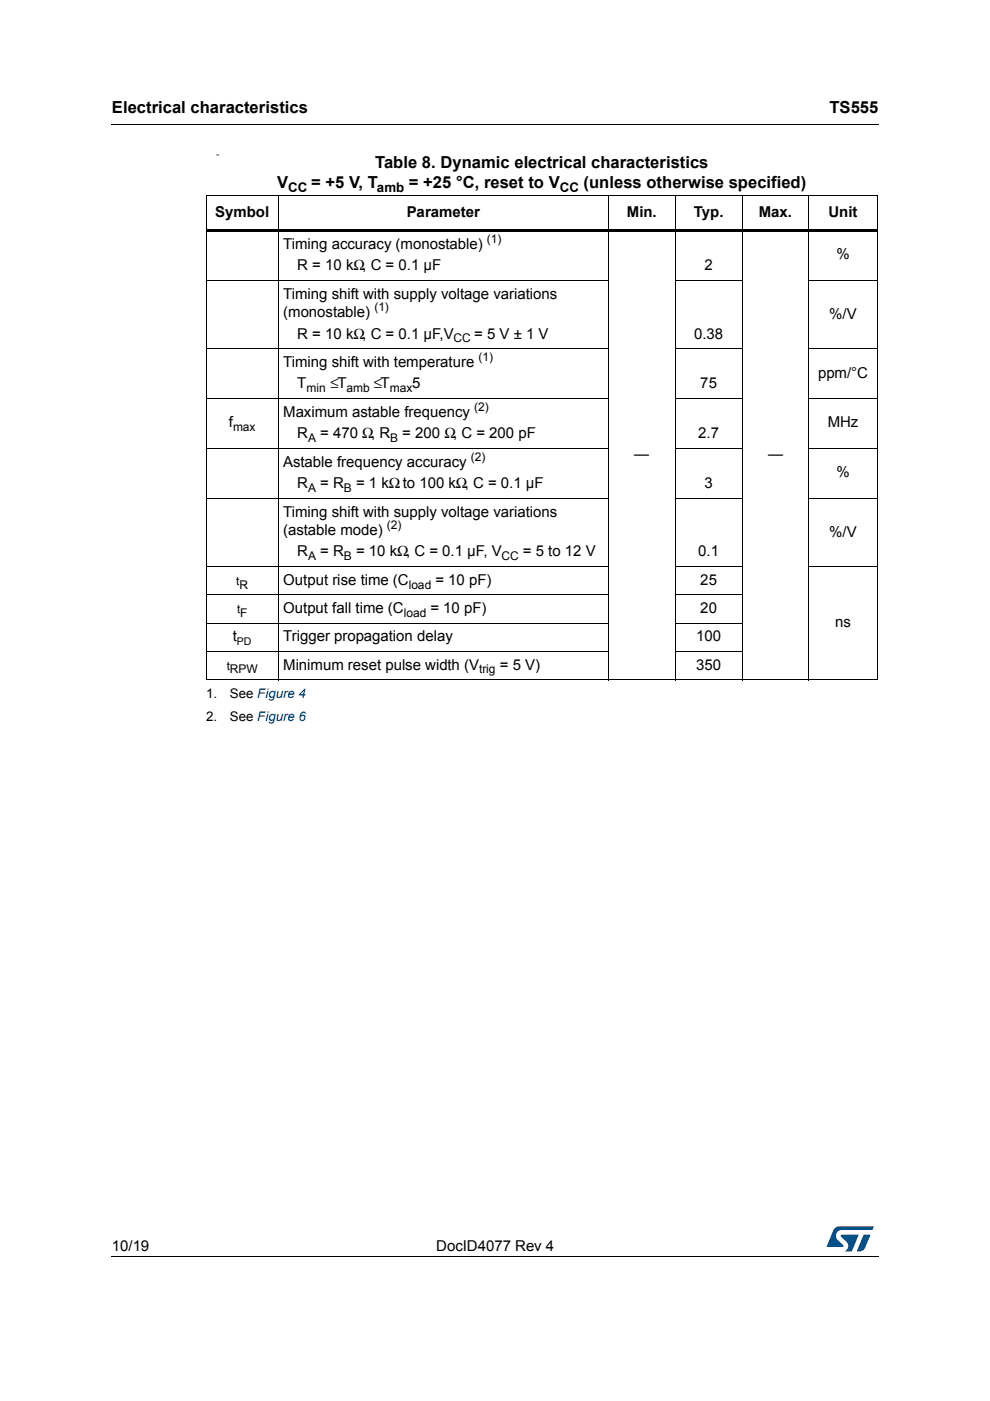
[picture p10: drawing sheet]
<svg xmlns="http://www.w3.org/2000/svg" width="210mm" height="297mm" viewBox="0 0 210 297" stroke-linecap="round" stroke-linejoin="round" font-family="sans-serif">
<defs><g id="words">
<g font-size="3.5">
<text x="23.7" y="23.9">Electrical characteristics</text>
<text x="175.9" y="23.9">TS555</text>
<text x="79.5" y="35.7">Table 8. Dynamic electrical characteristics</text>
<text x="58.8" y="39.9">V</text>
<text x="66" y="39.9">= +5 V, T</text>
<text x="86.7" y="39.9">= +25 °C, reset to V</text>
<text x="123.7" y="39.9">(unless otherwise specified)</text>
</g>
<g font-size="3.2">
<text x="45.6" y="46">Symbol</text>
<text x="86.2" y="46">Parameter</text>
<text x="132.9" y="46">Min.</text>
<text x="147.1" y="46">Typ.</text>
<text x="160.9" y="46">Max.</text>
<text x="175.7" y="46">Unit</text>
<text x="60" y="52.7">Timing accuracy (monostable)</text>
<text x="63" y="57.3">R = 10 kΩ, C = 0.1 µF</text>
<text x="149.4" y="57.3">2</text>
<text x="177.3" y="55">%</text>
<text x="60.1" y="63.3">Timing shift with supply voltage variations</text>
<text x="60.1" y="67.2">(monostable)</text>
<text x="63" y="71.8">R = 10 kΩ, C = 0.1 µF,V</text>
<text x="100.5" y="71.8">= 5 V ± 1 V</text>
<text x="147.2" y="71.8">0.38</text>
<text x="175.8" y="67.5">%/V</text>
<text x="60" y="77.8">Timing shift with temperature</text>
<text x="63" y="82.4">T</text>
<text x="70.1" y="82.4">≤T</text>
<text x="79.3" y="82.4">≤T</text>
<text x="87.4" y="82.4">5</text>
<text x="148.5" y="82.4">75</text>
<text x="173.4" y="80.1">ppm/°C</text>
<text x="60" y="88.3">Maximum astable frequency</text>
<text x="48.5" y="90.6">f</text>
<text x="63" y="92.9">R</text>
<text x="67.9" y="92.9">= 470 Ω, R</text>
<text x="85.3" y="92.9">= 200 Ω, C = 200 pF</text>
<text x="148" y="92.9">2.7</text>
<text x="175.5" y="90.6">MHz</text>
<text x="60" y="98.9">Astable frequency accuracy</text>
<text x="134.5" y="97.3">—</text>
<text x="162.8" y="97.3">—</text>
<text x="177.3" y="101.2">%</text>
<text x="63" y="103.5">R</text>
<text x="67.9" y="103.5">= R</text>
<text x="75.5" y="103.5">= 1 kΩto 100 kΩ, C = 0.1 µF</text>
<text x="149.4" y="103.5">3</text>
<text x="60" y="109.5">Timing shift with supply voltage variations</text>
<text x="60" y="113.4">(astable mode)</text>
<text x="175.8" y="113.7">%/V</text>
<text x="63" y="118">R</text>
<text x="67.9" y="118">= R</text>
<text x="75.5" y="118">= 10 kΩ, C = 0.1 µF, V</text>
<text x="110.9" y="118">= 5 to 12 V</text>
<text x="148.1" y="118">0.1</text>
<text x="60" y="124">Output rise time (C</text>
<text x="92.3" y="124">= 10 pF)</text>
<text x="148.5" y="124">25</text>
<text x="60" y="130">Output fall time (C</text>
<text x="91.3" y="130">= 10 pF)</text>
<text x="148.5" y="130">20</text>
<text x="49.4" y="136">t</text>
<text x="60" y="136">Trigger propagation delay</text>
<text x="147.6" y="136">100</text>
<text x="177.1" y="133">ns</text>
<text x="60" y="142">Minimum reset pulse width (V</text>
<text x="106" y="142">= 5 V)</text>
<text x="147.6" y="142">350</text>
<text x="23.7" y="265.1">10/19</text>
<text x="92.5" y="265.1">DocID4077 Rev 4</text>
</g>
<g font-size="2.8">
<text x="61.1" y="40.8">CC</text>
<text x="79.9" y="40.8">amb</text>
<text x="118.7" y="40.8">CC</text>
<text x="43.7" y="148">1.</text>
<text x="48.7" y="148">See Figure 4</text>
<text x="43.7" y="152.8">2.</text>
<text x="48.7" y="152.8">See Figure 6</text>
</g>
<g font-size="2.5">
<text x="103.2" y="51.5">(1)</text>
<text x="79.4" y="65.9">(1)</text>
<text x="96.2" y="72.6">CC</text>
<text x="101.5" y="76.5">(1)</text>
<text x="65" y="83.1">min</text>
<text x="73.5" y="83.1">amb</text>
<text x="82.6" y="83.1">max</text>
<text x="100.5" y="87.1">(2)</text>
<text x="49.4" y="91.4">max</text>
<text x="65.3" y="93.7">A</text>
<text x="82.7" y="93.7">B</text>
<text x="99.8" y="97.7">(2)</text>
<text x="65.3" y="104.3">A</text>
<text x="72.9" y="104.3">B</text>
<text x="82" y="112.1">(2)</text>
<text x="65.3" y="118.8">A</text>
<text x="72.9" y="118.8">B</text>
<text x="106.3" y="118.8">CC</text>
<text x="50.1" y="124">t</text>
<text x="50.8" y="124.8">R</text>
<text x="86.7" y="124.8">load</text>
<text x="50.2" y="130">t</text>
<text x="50.9" y="130.8">F</text>
<text x="85.6" y="130.8">load</text>
<text x="48.1" y="142">t</text>
<text x="48.7" y="142.8">RPW</text>
<text x="101.6" y="142.8">trig</text>
</g>
<text font-size="2.2" x="50.2" y="136.7">PD</text>
<text font-size=".7" x="45.9" y="33.1">m</text>
</g></defs>
<path d="M23.6 26.2l.1 .2zM23.6 266.3l.1 .1z" fill="#000"/>
<path d="M23.7 26.3h162.6M23.7 266.3h162.6" fill="none" stroke="#000" stroke-width=".21"/>
<path d="M175.3 260h10v5.3h-10z" fill="#fff"/>
<g fill="#005189">
<path d="M176.9 260.5l1-.5 7.4 .1-.4 .7h-6.4a1.31 1.31 0 0 0-1.2 1.1 1.31 1.31 0 0 0 .8 1.4l.7 .7v.3l-3.5 .1z"/>
<path d="M183.1 261.8h1.4l-.6 1.6a2.16 2.16 0 0 1-1.3 1.9l-.9-.1z"/>
<path d="M178.3 261.8l3.7 .1-1.3 3.3-1.6 .1a1.43 1.43 0 0 0 .6-1.7l-1.4-1.4z"/>
</g>
<g fill="none" stroke="#000" stroke-width=".21">
<path d="M43.6 41.4h142.5M43.6 59.4h85.5M43.7 41.5v102.5M59 41.3v102.9M129 41.3v102.9M143.1 59.4h14.3M143.2 41.3v102.9M157.3 41.3v102.9M171.4 59.4h14.7M171.5 41.3v102.9M186 41.5v102.5M43.6 73.9h85.5"/>
<path d="M143.1 73.9h14.3M171.4 73.9h14.7M43.6 84.5h85.5M43.6 95.1h85.5M143.1 84.5h14.3M143.1 95.1h14.3M171.4 84.5h14.7M171.4 95.1h14.7M43.6 105.6h85.5M143.1 105.6h14.3M171.4 105.6h14.7M43.6 120.1h85.5"/>
<path d="M43.6 126.1h85.5M43.6 132.1h85.5M43.6 138.1h85.5M143.1 120.1h14.3M143.1 126.1h14.3M143.1 132.1h14.3M143.1 138.1h14.3M171.4 120.1h14.7M43.6 144.1h142.5"/>
</g>
<path d="M43.6 48.6h142.5v.5h-142.5z" fill="#000"/>
<use href="#words"/>
</svg>
